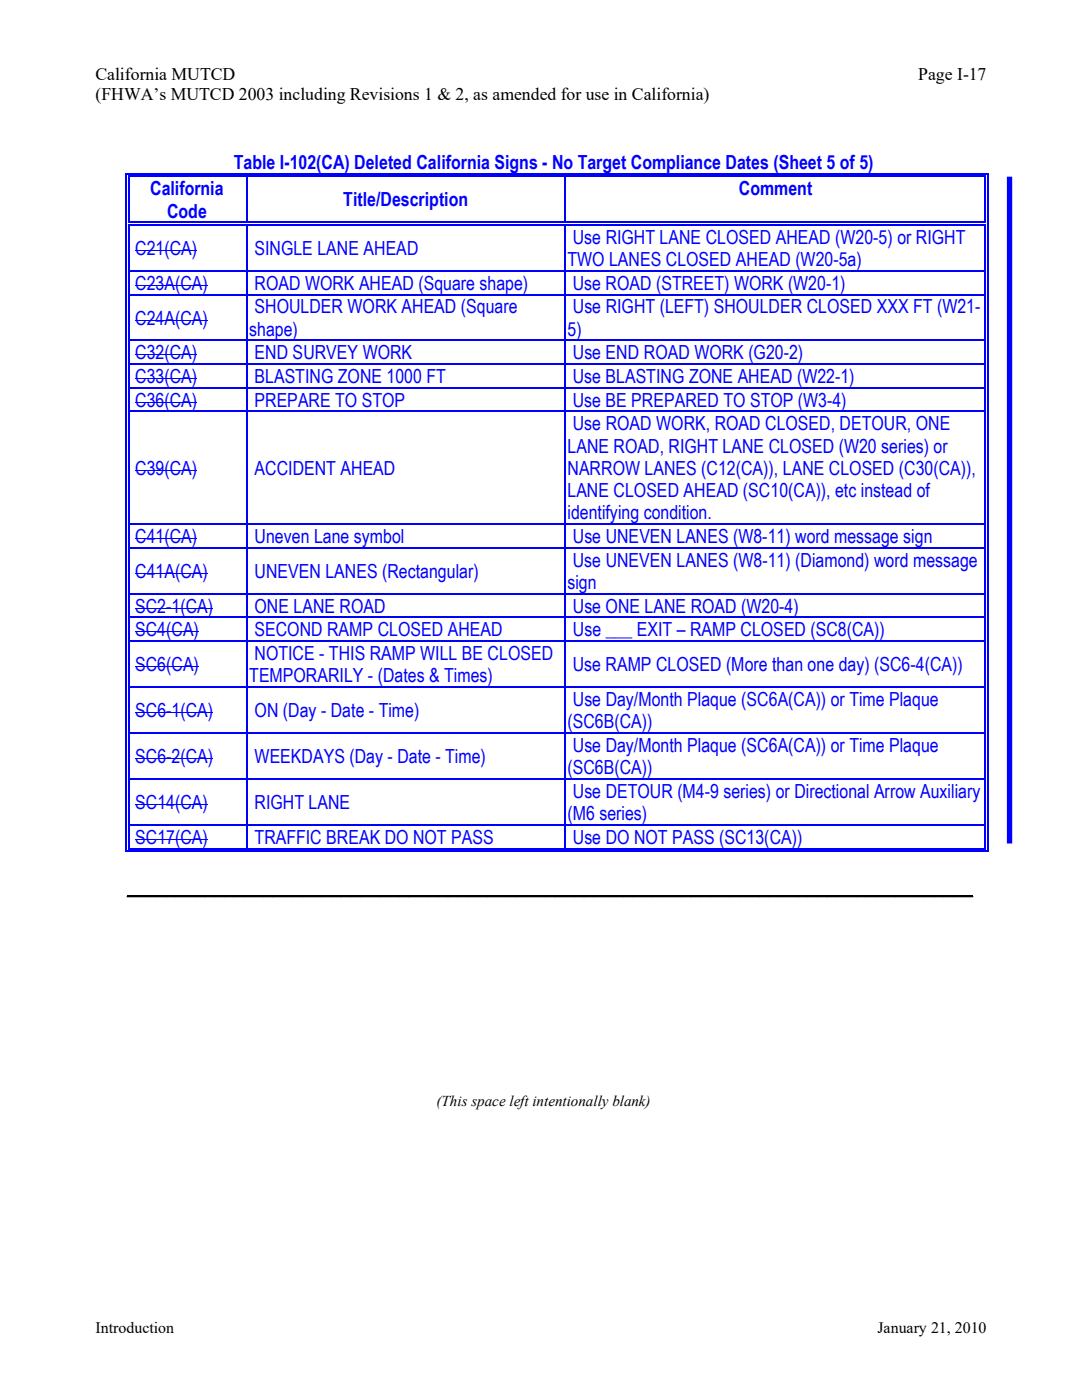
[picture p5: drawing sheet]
<svg xmlns="http://www.w3.org/2000/svg" width="216mm" height="279mm" viewBox="0 0 216 279" stroke-linecap="round" stroke-linejoin="round" font-family="sans-serif">
<defs><g id="words">
<g font-size="3.9" fill="#00f">
<text x="46.7" y="33.7">Table I-102(CA) Deleted California Signs - No Target Compliance Dates (Sheet 5 of 5)</text>
<text x="30" y="39">California</text>
<text x="68.5" y="41.2">Title/Description</text>
<text x="147.4" y="39">Comment</text>
<text x="33.3" y="43.4">Code</text>
<text x="27" y="50.9">C21(CA)</text>
<text x="50.8" y="50.9">SINGLE LANE AHEAD</text>
<text x="113.2" y="53.1">TWO LANES CLOSED AHEAD (W20-5a)</text>
<text x="114.3" y="48.7">Use RIGHT LANE CLOSED AHEAD (W20-5) or RIGHT</text>
<text x="27" y="57.8">C23A(CA)</text>
<text x="50.8" y="57.8">ROAD WORK AHEAD (Square shape)</text>
<text x="114.3" y="57.8">Use ROAD (STREET) WORK (W20-1)</text>
<text x="27" y="64.8">C24A(CA)</text>
<text x="50.8" y="62.5">SHOULDER WORK AHEAD (Square</text>
<text x="114.3" y="62.5">Use RIGHT (LEFT) SHOULDER CLOSED XXX FT (W21-</text>
<text x="27" y="71.7">C32(CA)</text>
<text x="49.7" y="67">shape)</text>
<text x="50.8" y="71.7">END SURVEY WORK</text>
<text x="113.2" y="67">5)</text>
<text x="114.3" y="71.7">Use END ROAD WORK (G20-2)</text>
<text x="27" y="76.4">C33(CA)</text>
<text x="50.8" y="76.4">BLASTING ZONE 1000 FT</text>
<text x="114.3" y="76.4">Use BLASTING ZONE AHEAD (W22-1)</text>
<text x="27" y="81.2">C36(CA)</text>
<text x="50.8" y="81.2">PREPARE TO STOP</text>
<text x="114.3" y="81.2">Use BE PREPARED TO STOP (W3-4)</text>
<text x="114.3" y="85.9">Use ROAD WORK, ROAD CLOSED, DETOUR, ONE</text>
<text x="27" y="94.8">C39(CA)</text>
<text x="50.8" y="94.8">ACCIDENT AHEAD</text>
<text x="113.2" y="90.3">LANE ROAD, RIGHT LANE CLOSED (W20 series) or</text>
<text x="113.2" y="94.8">NARROW LANES (C12(CA)), LANE CLOSED (C30(CA)),</text>
<text x="113.2" y="99.2">LANE CLOSED AHEAD (SC10(CA)), etc instead of</text>
<text x="113.2" y="103.7">identifying condition.</text>
<text x="27" y="108.4">C41(CA)</text>
<text x="50.8" y="108.4">Uneven Lane symbol</text>
<text x="114.3" y="113.1">Use UNEVEN LANES (W8-11) (Diamond) word message</text>
<text x="114.3" y="108.4">Use UNEVEN LANES (W8-11) word message sign</text>
<text x="27" y="115.3">C41A(CA)</text>
<text x="50.8" y="115.3">UNEVEN LANES (Rectangular)</text>
<text x="113.2" y="117.5">sign</text>
<text x="27" y="122.3">SC2-1(CA)</text>
<text x="50.8" y="122.3">ONE LANE ROAD</text>
<text x="114.3" y="122.3">Use ONE LANE ROAD (W20-4)</text>
<text x="27" y="127">SC4(CA)</text>
<text x="50.8" y="127">SECOND RAMP CLOSED AHEAD</text>
<text x="50.8" y="131.7">NOTICE - THIS RAMP WILL BE CLOSED</text>
<text x="114.3" y="127">Use ___ EXIT – RAMP CLOSED (SC8(CA))</text>
<text x="27" y="133.9">SC6(CA)</text>
<text x="49.7" y="136.2">TEMPORARILY - (Dates &amp; Times)</text>
<text x="114.3" y="133.9">Use RAMP CLOSED (More than one day) (SC6-4(CA))</text>
<text x="27" y="143.1">SC6-1(CA)</text>
<text x="50.8" y="143.1">ON (Day - Date - Time)</text>
<text x="114.3" y="140.9">Use Day/Month Plaque (SC6A(CA)) or Time Plaque</text>
<text x="113.3" y="145.3">(SC6B(CA))</text>
<text x="27" y="152.3">SC6-2(CA)</text>
<text x="50.8" y="152.3">WEEKDAYS (Day - Date - Time)</text>
<text x="113.3" y="154.5">(SC6B(CA))</text>
<text x="114.3" y="150">Use Day/Month Plaque (SC6A(CA)) or Time Plaque</text>
<text x="27" y="161.4">SC14(CA)</text>
<text x="50.8" y="161.4">RIGHT LANE</text>
<text x="114.3" y="159.2">Use DETOUR (M4-9 series) or Directional Arrow Auxiliary</text>
<text x="113.3" y="163.7">(M6 series)</text>
<text x="27" y="168.4">SC17(CA)</text>
<text x="50.8" y="168.4">TRAFFIC BREAK DO NOT PASS</text>
<text x="114.3" y="168.4">Use DO NOT PASS (SC13(CA))</text>
</g>
<text font-size="3.9" x="25.4" y="178.3">_______________________________________________________________________________________</text>
<g font-size="3.5">
<text x="19" y="15.9">California MUTCD</text>
<text x="183.2" y="15.9">Page I-17</text>
<text x="19" y="20">(FHWA’s MUTCD 2003 including Revisions 1 &amp; 2, as amended for use in California)</text>
</g>
<g font-size="3.2">
<text x="19" y="265.9">Introduction</text>
<text x="175.1" y="265.9">January 21, 2010</text>
</g>
<text font-size="3" x="87.1" y="220.7">(This space left intentionally blank)</text>
</g></defs>
<g fill="#00f">
<path d="M25 34.5h.3v.8h-.3z"/>
<path d="M25 34.5h.8v.3h-.8z"/>
<path d="M25.5 35.1h.3v.2h-.3z"/>
</g>
<path d="M25.8 34.7h23.3M25.8 35.2h23.3" fill="none" stroke="#00f" stroke-width=".25"/>
<g fill="#00f">
<path d="M49.1 35.3h.2z"/>
<path d="M49.1 34.5h.7v.3h-.7z"/>
<path d="M49.1 35.1h.7v.2h-.7z"/>
</g>
<path d="M49.8 34.7h62.8M49.8 35.2h62.8" fill="none" stroke="#00f" stroke-width=".25"/>
<g fill="#00f">
<path d="M112.6 35.3h.2z"/>
<path d="M112.6 34.5h.7v.3h-.7z"/>
<path d="M112.6 35.1h.7v.2h-.7z"/>
</g>
<path d="M113.3 34.7h83.2M113.3 35.2h83.2" fill="none" stroke="#00f" stroke-width=".25"/>
<g fill="#00f">
<path d="M197 34.5h.2v.8h-.2z"/>
<path d="M196.5 34.5h.7v.3h-.7z"/>
<path d="M196.5 35.1h.2v.2h-.2z"/>
</g>
<path d="M25.1 35.3v8.9M25.7 35.3v8.9M49.2 35.3v8.9M112.7 35.3v8.9M196.6 35.3v8.9M197.1 35.3v8.9" fill="none" stroke="#00f" stroke-width=".25"/>
<path d="M27 50h12.3" fill="none" stroke="#00f" stroke-width=".2"/>
<g fill="#00f">
<path d="M25.5 45h.3z"/>
<path d="M25 44.2h.3v.8h-.3z"/>
<path d="M25.5 44.2h.3v.3h-.3z"/>
<path d="M25.5 44.7h.3v.3h-.3z"/>
</g>
<path d="M25.8 44.4h23.3M25.8 44.9h23.3" fill="none" stroke="#00f" stroke-width=".25"/>
<g fill="#00f">
<path d="M49.1 45h.2z"/>
<path d="M49.1 44.2h.7v.3h-.7z"/>
<path d="M49.1 44.7h.7v.3h-.7z"/>
</g>
<path d="M49.8 44.4h62.8M49.8 44.9h62.8" fill="none" stroke="#00f" stroke-width=".25"/>
<g fill="#00f">
<path d="M112.6 45h.2z"/>
<path d="M112.6 44.2h.7v.3h-.7z"/>
<path d="M112.6 44.7h.7v.3h-.7z"/>
</g>
<path d="M113.3 44.4h83.2M113.3 44.9h83.2" fill="none" stroke="#00f" stroke-width=".25"/>
<g fill="#00f">
<path d="M197 45h.2z"/>
<path d="M196.5 45h.2z"/>
<path d="M196.5 44.2h.2v.3h-.2z"/>
<path d="M196.5 44.7h.2v.3h-.2z"/>
<path d="M197 44.2h.2v.8h-.2z"/>
</g>
<path d="M25.1 45v8.9M25.7 45v8.9M49.2 45v8.9M112.7 45v8.9M196.6 45v8.9M197.1 45v8.9" fill="none" stroke="#00f" stroke-width=".25"/>
<path d="M27 56.9h14.5" fill="none" stroke="#00f" stroke-width=".2"/>
<g fill="#00f">
<path d="M25.5 53.9h.3v.3h-.3z"/>
<path d="M25 53.9h.3v.3h-.3z"/>
</g>
<path d="M25.8 54.1h23.3" fill="none" stroke="#00f" stroke-width=".25"/>
<path d="M49.1 53.9h.2v.3h-.2z" fill="#00f"/>
<path d="M49.3 54.1h63.3" fill="none" stroke="#00f" stroke-width=".25"/>
<path d="M112.6 53.9h.2v.3h-.2z" fill="#00f"/>
<path d="M112.8 54.1h83.7" fill="none" stroke="#00f" stroke-width=".25"/>
<g fill="#00f">
<path d="M197 53.9h.2v.3h-.2z"/>
<path d="M196.5 53.9h.2v.3h-.2z"/>
</g>
<path d="M25.1 54.2v4.5M25.7 54.2v4.5M49.2 54.2v4.5M112.7 54.2v4.5M196.6 54.2v4.5M197.1 54.2v4.5" fill="none" stroke="#00f" stroke-width=".25"/>
<path d="M27 63.9h14.5" fill="none" stroke="#00f" stroke-width=".2"/>
<g fill="#00f">
<path d="M25.5 58.7h.3v.2h-.3z"/>
<path d="M25 58.7h.3v.2h-.3z"/>
</g>
<path d="M25.8 58.8h23.3" fill="none" stroke="#00f" stroke-width=".25"/>
<path d="M49.1 58.7h.2v.2h-.2z" fill="#00f"/>
<path d="M49.3 58.8h63.3" fill="none" stroke="#00f" stroke-width=".25"/>
<path d="M112.6 58.7h.2v.2h-.2z" fill="#00f"/>
<path d="M112.8 58.8h83.7" fill="none" stroke="#00f" stroke-width=".25"/>
<g fill="#00f">
<path d="M197 58.7h.2v.2h-.2z"/>
<path d="M196.5 58.7h.2v.2h-.2z"/>
</g>
<path d="M25.1 58.9v8.9M25.7 58.9v8.9M49.2 58.9v8.9M112.7 58.9v8.9M196.6 58.9v8.9M197.1 58.9v8.9" fill="none" stroke="#00f" stroke-width=".25"/>
<path d="M27 70.8h12.3" fill="none" stroke="#00f" stroke-width=".2"/>
<g fill="#00f">
<path d="M25.5 67.8h.3v.3h-.3z"/>
<path d="M25 67.8h.3v.3h-.3z"/>
</g>
<path d="M25.8 67.9h23.3" fill="none" stroke="#00f" stroke-width=".25"/>
<path d="M49.1 67.8h.2v.3h-.2z" fill="#00f"/>
<path d="M49.3 67.9h63.3" fill="none" stroke="#00f" stroke-width=".25"/>
<path d="M112.6 67.8h.2v.3h-.2z" fill="#00f"/>
<path d="M112.8 67.9h83.7" fill="none" stroke="#00f" stroke-width=".25"/>
<g fill="#00f">
<path d="M197 67.8h.2v.3h-.2z"/>
<path d="M196.5 67.8h.2v.3h-.2z"/>
</g>
<path d="M25.1 68.1v4.4M25.7 68.1v4.4M49.2 68.1v4.4M112.7 68.1v4.4M196.6 68.1v4.4M197.1 68.1v4.4" fill="none" stroke="#00f" stroke-width=".25"/>
<path d="M27 75.5h12.3" fill="none" stroke="#00f" stroke-width=".2"/>
<g fill="#00f">
<path d="M25.5 72.5h.3v.3h-.3z"/>
<path d="M25 72.5h.3v.3h-.3z"/>
</g>
<path d="M25.8 72.7h23.3" fill="none" stroke="#00f" stroke-width=".25"/>
<path d="M49.1 72.5h.2v.3h-.2z" fill="#00f"/>
<path d="M49.3 72.7h63.3" fill="none" stroke="#00f" stroke-width=".25"/>
<path d="M112.6 72.5h.2v.3h-.2z" fill="#00f"/>
<path d="M112.8 72.7h83.7" fill="none" stroke="#00f" stroke-width=".25"/>
<g fill="#00f">
<path d="M197 72.5h.2v.3h-.2z"/>
<path d="M196.5 72.5h.2v.3h-.2z"/>
</g>
<path d="M25.1 72.8v4.5M25.7 72.8v4.5M49.2 72.8v4.5M112.7 72.8v4.5M196.6 72.8v4.5M197.1 72.8v4.5" fill="none" stroke="#00f" stroke-width=".25"/>
<path d="M27 80.3h12.3" fill="none" stroke="#00f" stroke-width=".2"/>
<g fill="#00f">
<path d="M25.5 77.3h.3v.2h-.3z"/>
<path d="M25 77.3h.3v.2h-.3z"/>
</g>
<path d="M25.8 77.4h23.3" fill="none" stroke="#00f" stroke-width=".25"/>
<path d="M49.1 77.3h.2v.2h-.2z" fill="#00f"/>
<path d="M49.3 77.4h63.3" fill="none" stroke="#00f" stroke-width=".25"/>
<path d="M112.6 77.3h.2v.2h-.2z" fill="#00f"/>
<path d="M112.8 77.4h83.7" fill="none" stroke="#00f" stroke-width=".25"/>
<g fill="#00f">
<path d="M197 77.3h.2v.2h-.2z"/>
<path d="M196.5 77.3h.2v.2h-.2z"/>
</g>
<path d="M25.1 77.5v4.5M25.7 77.5v4.5M49.2 77.5v4.5M112.7 77.5v4.5M196.6 77.5v4.5M197.1 77.5v4.5" fill="none" stroke="#00f" stroke-width=".25"/>
<path d="M27 93.9h12.3" fill="none" stroke="#00f" stroke-width=".2"/>
<g fill="#00f">
<path d="M25.5 82h.3v.3h-.3z"/>
<path d="M25 82h.3v.3h-.3z"/>
</g>
<path d="M25.8 82.1h23.3" fill="none" stroke="#00f" stroke-width=".25"/>
<path d="M49.1 82h.2v.3h-.2z" fill="#00f"/>
<path d="M49.3 82.1h63.3" fill="none" stroke="#00f" stroke-width=".25"/>
<path d="M112.6 82h.2v.3h-.2z" fill="#00f"/>
<path d="M112.8 82.1h83.7" fill="none" stroke="#00f" stroke-width=".25"/>
<g fill="#00f">
<path d="M197 82h.2v.3h-.2z"/>
<path d="M196.5 82h.2v.3h-.2z"/>
</g>
<path d="M25.1 82.3v22.2M25.7 82.3v22.2M49.2 82.3v22.2M112.7 82.3v22.2M196.6 82.3v22.2M197.1 82.3v22.2" fill="none" stroke="#00f" stroke-width=".25"/>
<path d="M27 107.5h12.3" fill="none" stroke="#00f" stroke-width=".2"/>
<g fill="#00f">
<path d="M25.5 104.5h.3v.3h-.3z"/>
<path d="M25 104.5h.3v.3h-.3z"/>
</g>
<path d="M25.8 104.6h23.3" fill="none" stroke="#00f" stroke-width=".25"/>
<path d="M49.1 104.5h.2v.3h-.2z" fill="#00f"/>
<path d="M49.3 104.6h63.3" fill="none" stroke="#00f" stroke-width=".25"/>
<path d="M112.6 104.5h.2v.3h-.2z" fill="#00f"/>
<path d="M112.8 104.6h83.7" fill="none" stroke="#00f" stroke-width=".25"/>
<g fill="#00f">
<path d="M197 104.5h.2v.3h-.2z"/>
<path d="M196.5 104.5h.2v.3h-.2z"/>
</g>
<path d="M25.1 104.8v4.4M25.7 104.8v4.4M49.2 104.8v4.4M112.7 104.8v4.4M196.6 104.8v4.4M197.1 104.8v4.4" fill="none" stroke="#00f" stroke-width=".25"/>
<path d="M27 114.4h14.5" fill="none" stroke="#00f" stroke-width=".2"/>
<g fill="#00f">
<path d="M25.5 109.2h.3v.3h-.3z"/>
<path d="M25 109.2h.3v.3h-.3z"/>
</g>
<path d="M25.8 109.3h23.3" fill="none" stroke="#00f" stroke-width=".25"/>
<path d="M49.1 109.2h.2v.3h-.2z" fill="#00f"/>
<path d="M49.3 109.3h63.3" fill="none" stroke="#00f" stroke-width=".25"/>
<path d="M112.6 109.2h.2v.3h-.2z" fill="#00f"/>
<path d="M112.8 109.3h83.7" fill="none" stroke="#00f" stroke-width=".25"/>
<g fill="#00f">
<path d="M197 109.2h.2v.3h-.2z"/>
<path d="M196.5 109.2h.2v.3h-.2z"/>
</g>
<path d="M25.1 109.5v8.9M25.7 109.5v8.9M49.2 109.5v8.9M112.7 109.5v8.9M196.6 109.5v8.9M197.1 109.5v8.9" fill="none" stroke="#00f" stroke-width=".25"/>
<path d="M27 121.4h6.1" fill="none" stroke="#00f" stroke-width=".2"/>
<path d="M33.1 121.3h1.1v.2h-1.1z" fill="#00f"/>
<path d="M34.2 121.4h8.3" fill="none" stroke="#00f" stroke-width=".2"/>
<g fill="#00f">
<path d="M25.5 118.4h.3v.3h-.3z"/>
<path d="M25 118.4h.3v.3h-.3z"/>
</g>
<path d="M25.8 118.5h23.3" fill="none" stroke="#00f" stroke-width=".25"/>
<path d="M49.1 118.4h.2v.3h-.2z" fill="#00f"/>
<path d="M49.3 118.5h63.3" fill="none" stroke="#00f" stroke-width=".25"/>
<path d="M112.6 118.4h.2v.3h-.2z" fill="#00f"/>
<path d="M112.8 118.5h83.7" fill="none" stroke="#00f" stroke-width=".25"/>
<g fill="#00f">
<path d="M197 118.4h.2v.3h-.2z"/>
<path d="M196.5 118.4h.2v.3h-.2z"/>
</g>
<path d="M25.1 118.7v4.4M25.7 118.7v4.4M49.2 118.7v4.4M112.7 118.7v4.4M196.6 118.7v4.4M197.1 118.7v4.4" fill="none" stroke="#00f" stroke-width=".25"/>
<path d="M27 126.1h12.7" fill="none" stroke="#00f" stroke-width=".2"/>
<g fill="#00f">
<path d="M25.5 123.1h.3v.3h-.3z"/>
<path d="M25 123.1h.3v.3h-.3z"/>
</g>
<path d="M25.8 123.2h23.3" fill="none" stroke="#00f" stroke-width=".25"/>
<path d="M49.1 123.1h.2v.3h-.2z" fill="#00f"/>
<path d="M49.3 123.2h63.3" fill="none" stroke="#00f" stroke-width=".25"/>
<path d="M112.6 123.1h.2v.3h-.2z" fill="#00f"/>
<path d="M112.8 123.2h83.7" fill="none" stroke="#00f" stroke-width=".25"/>
<g fill="#00f">
<path d="M197 123.1h.2v.3h-.2z"/>
<path d="M196.5 123.1h.2v.3h-.2z"/>
</g>
<path d="M25.1 123.4v4.4M25.7 123.4v4.4M49.2 123.4v4.4M112.7 123.4v4.4M196.6 123.4v4.4M197.1 123.4v4.4" fill="none" stroke="#00f" stroke-width=".25"/>
<path d="M27 133h12.7" fill="none" stroke="#00f" stroke-width=".2"/>
<g fill="#00f">
<path d="M25.5 127.8h.3v.3h-.3z"/>
<path d="M25 127.8h.3v.3h-.3z"/>
</g>
<path d="M25.8 128h23.3" fill="none" stroke="#00f" stroke-width=".25"/>
<path d="M49.1 127.8h.2v.3h-.2z" fill="#00f"/>
<path d="M49.3 128h63.3" fill="none" stroke="#00f" stroke-width=".25"/>
<path d="M112.6 127.8h.2v.3h-.2z" fill="#00f"/>
<path d="M112.8 128h83.7" fill="none" stroke="#00f" stroke-width=".25"/>
<g fill="#00f">
<path d="M197 127.8h.2v.3h-.2z"/>
<path d="M196.5 127.8h.2v.3h-.2z"/>
</g>
<path d="M25.1 128.1v8.9M25.7 128.1v8.9M49.2 128.1v8.9M112.7 128.1v8.9M196.6 128.1v8.9M197.1 128.1v8.9" fill="none" stroke="#00f" stroke-width=".25"/>
<path d="M27 142.2h6.1" fill="none" stroke="#00f" stroke-width=".2"/>
<path d="M33.1 142.1h1.1v.2h-1.1z" fill="#00f"/>
<path d="M34.2 142.2h8.3" fill="none" stroke="#00f" stroke-width=".2"/>
<g fill="#00f">
<path d="M25.5 137h.3v.3h-.3z"/>
<path d="M25 137h.3v.3h-.3z"/>
</g>
<path d="M25.8 137.1h23.3" fill="none" stroke="#00f" stroke-width=".25"/>
<path d="M49.1 137h.2v.3h-.2z" fill="#00f"/>
<path d="M49.3 137.1h63.3" fill="none" stroke="#00f" stroke-width=".25"/>
<path d="M112.6 137h.2v.3h-.2z" fill="#00f"/>
<path d="M112.8 137.1h83.7" fill="none" stroke="#00f" stroke-width=".25"/>
<g fill="#00f">
<path d="M197 137h.2v.3h-.2z"/>
<path d="M196.5 137h.2v.3h-.2z"/>
</g>
<path d="M25.1 137.3v8.9M25.7 137.3v8.9M49.2 137.3v8.9M112.7 137.3v8.9M196.6 137.3v8.9M197.1 137.3v8.9" fill="none" stroke="#00f" stroke-width=".25"/>
<path d="M27 151.4h6.1" fill="none" stroke="#00f" stroke-width=".2"/>
<path d="M33.1 151.3h1.1v.2h-1.1z" fill="#00f"/>
<path d="M34.2 151.4h8.3" fill="none" stroke="#00f" stroke-width=".2"/>
<g fill="#00f">
<path d="M25.5 146.2h.3v.2h-.3z"/>
<path d="M25 146.2h.3v.2h-.3z"/>
</g>
<path d="M25.8 146.3h23.3" fill="none" stroke="#00f" stroke-width=".25"/>
<path d="M49.1 146.2h.2v.2h-.2z" fill="#00f"/>
<path d="M49.3 146.3h63.3" fill="none" stroke="#00f" stroke-width=".25"/>
<path d="M112.6 146.2h.2v.2h-.2z" fill="#00f"/>
<path d="M112.8 146.3h83.7" fill="none" stroke="#00f" stroke-width=".25"/>
<g fill="#00f">
<path d="M197 146.2h.2v.2h-.2z"/>
<path d="M196.5 146.2h.2v.2h-.2z"/>
</g>
<path d="M25.1 146.4v8.9M25.7 146.4v8.9M49.2 146.4v8.9M112.7 146.4v8.9M196.6 146.4v8.9M197.1 146.4v8.9" fill="none" stroke="#00f" stroke-width=".25"/>
<path d="M27 160.6h14.5" fill="none" stroke="#00f" stroke-width=".2"/>
<g fill="#00f">
<path d="M25.5 155.3h.3v.3h-.3z"/>
<path d="M25 155.3h.3v.3h-.3z"/>
</g>
<path d="M25.8 155.5h23.3" fill="none" stroke="#00f" stroke-width=".25"/>
<path d="M49.1 155.3h.2v.3h-.2z" fill="#00f"/>
<path d="M49.3 155.5h63.3" fill="none" stroke="#00f" stroke-width=".25"/>
<path d="M112.6 155.3h.2v.3h-.2z" fill="#00f"/>
<path d="M112.8 155.5h83.7" fill="none" stroke="#00f" stroke-width=".25"/>
<g fill="#00f">
<path d="M197 155.3h.2v.3h-.2z"/>
<path d="M196.5 155.3h.2v.3h-.2z"/>
</g>
<path d="M25.1 155.6v8.9M25.7 155.6v8.9M49.2 155.6v8.9M112.7 155.6v8.9M196.6 155.6v8.9M197.1 155.6v8.9" fill="none" stroke="#00f" stroke-width=".25"/>
<path d="M27 167.5h14.5" fill="none" stroke="#00f" stroke-width=".2"/>
<g fill="#00f">
<path d="M25.5 164.5h.3v.3h-.3z"/>
<path d="M25 164.5h.3v.3h-.3z"/>
</g>
<path d="M25.8 164.6h23.3" fill="none" stroke="#00f" stroke-width=".25"/>
<path d="M49.1 164.5h.2v.3h-.2z" fill="#00f"/>
<path d="M49.3 164.6h63.3" fill="none" stroke="#00f" stroke-width=".25"/>
<path d="M112.6 164.5h.2v.3h-.2z" fill="#00f"/>
<path d="M112.8 164.6h83.7" fill="none" stroke="#00f" stroke-width=".25"/>
<g fill="#00f">
<path d="M197 164.5h.2v.3h-.2z"/>
<path d="M196.5 164.5h.2v.3h-.2z"/>
</g>
<path d="M25.1 164.8v5.2M25.7 164.8v4.4" fill="none" stroke="#00f" stroke-width=".25"/>
<g fill="#00f">
<path d="M25 169.8h.8v.2h-.8z"/>
<path d="M25.5 169.2h.3v.3h-.3z"/>
</g>
<path d="M25.8 169.9h23.3M25.8 169.4h23.3M49.2 164.8v4.4" fill="none" stroke="#00f" stroke-width=".25"/>
<path d="M49.1 169.2h.7v.3h-.7z" fill="#00f"/>
<path d="M49.1 169.9h63.5M49.8 169.4h62.8M112.7 164.8v4.4" fill="none" stroke="#00f" stroke-width=".25"/>
<path d="M112.6 169.2h.7v.3h-.7z" fill="#00f"/>
<path d="M112.6 169.9h83.9M113.3 169.4h83.2M196.6 164.8v4.4M197.1 164.8v4.4" fill="none" stroke="#00f" stroke-width=".25"/>
<g fill="#00f">
<path d="M197 169.2h.2v.8h-.2z"/>
<path d="M196.5 169.8h.7v.2h-.7z"/>
<path d="M196.5 169.2h.2v.3h-.2z"/>
</g>
<path d="M25.4 178.9h168.8" fill="none" stroke="#000" stroke-width=".36"/>
<path d="M201.4 35.3v133" fill="none" stroke="#00f" stroke-width="1.1" stroke-linecap="butt"/>
<use href="#words"/>
</svg>
